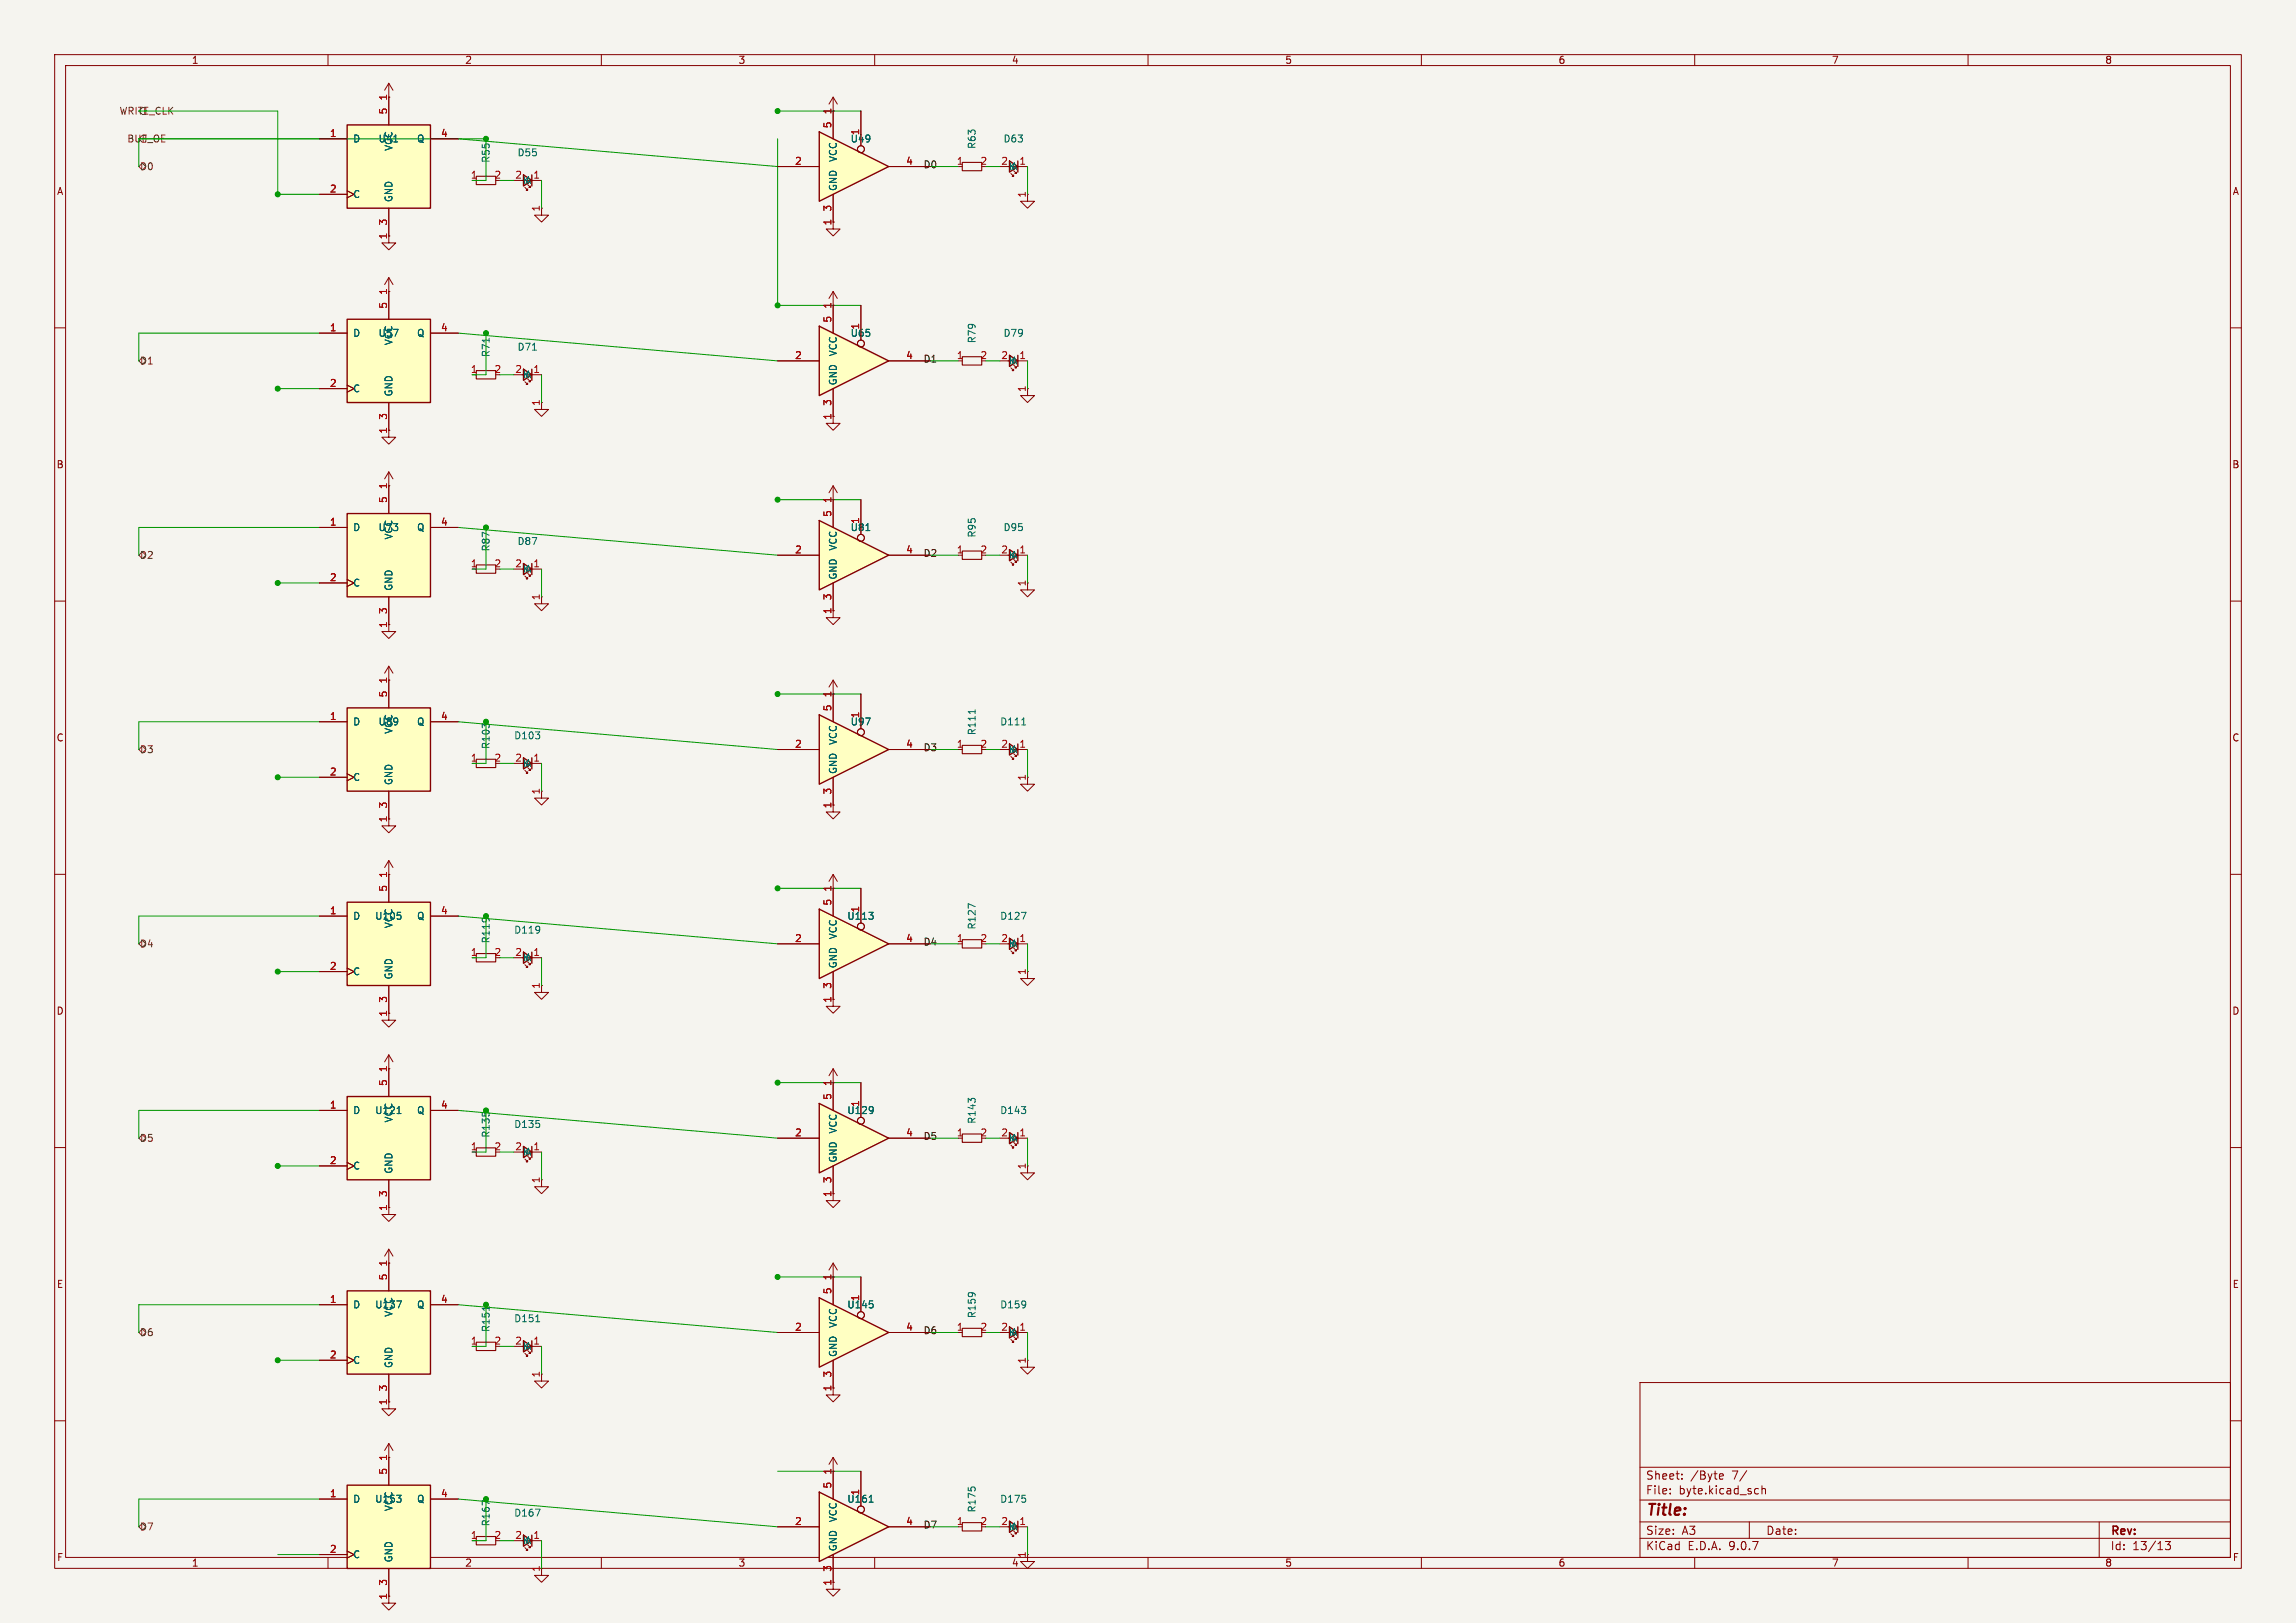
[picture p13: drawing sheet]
<svg xmlns="http://www.w3.org/2000/svg" width="420mm" height="297mm" viewBox="0 0 420 297" stroke-linecap="round" stroke-linejoin="round" font-family="sans-serif">
<defs><g id="words">
<text font-size="2.8" fill="#840000" x="301" y="277.9">Title:</text>
<g font-size="2.1" fill="#840000">
<text x="301" y="273.7">File:</text>
<text x="301" y="271">Sheet:</text>
<text x="307.1" y="273.7">byte.kicad_sch</text>
<text x="309.2" y="271">/Byte</text>
<text x="316.9" y="271">7/</text>
<text x="301" y="281.1">Size:</text>
<text x="307.6" y="281.1">A3</text>
<text x="323" y="281.1">Date:</text>
<text x="386" y="281.3">Rev:</text>
<text x="301" y="283.9">KiCad</text>
<text x="308.7" y="283.9">E.D.A.</text>
<text x="316.3" y="283.9">9.0.7</text>
<text x="386" y="283.9">Id:</text>
<text x="390.1" y="283.9">13/13</text>
</g>
<g font-size="1.8" fill="#840000">
<text x="35" y="11.9">1</text>
<text x="85" y="11.9">2</text>
<text x="135" y="11.9">3</text>
<text x="185" y="11.9">4</text>
<text x="235" y="11.9">5</text>
<text x="285" y="11.9">6</text>
<text x="335" y="11.9">7</text>
<text x="385" y="11.9">8</text>
<text x="10.3" y="35.9">A</text>
<text x="408.3" y="35.9">A</text>
<text x="10.3" y="85.9">B</text>
<text x="408.2" y="85.9">B</text>
<text x="10.3" y="135.9">C</text>
<text x="408.2" y="135.9">C</text>
<text x="10.3" y="185.9">D</text>
<text x="408.2" y="185.9">D</text>
<text x="10.3" y="235.9">E</text>
<text x="408.3" y="235.9">E</text>
<text x="10.3" y="285.9">F</text>
<text x="35" y="286.9">1</text>
<text x="85" y="286.9">2</text>
<text x="135" y="286.9">3</text>
<text x="185" y="286.9">4</text>
<text x="235" y="286.9">5</text>
<text x="285" y="286.9">6</text>
<text x="335" y="286.9">7</text>
<text x="385" y="286.9">8</text>
<text x="408.3" y="285.9">F</text>
</g>
<g font-size="1.8" fill="#725600">
<text x="21.8" y="21.2">WRITE_CLK</text>
<text x="23.2" y="26.3">BUF_OE</text>
<text x="25.5" y="31.3">D0</text>
<text x="25.5" y="66.9">D1</text>
<text x="25.5" y="102.5">D2</text>
<text x="25.5" y="138">D3</text>
<text x="25.5" y="173.6">D4</text>
<text x="25.5" y="209.1">D5</text>
<text x="25.5" y="244.7">D6</text>
<text x="25.5" y="280.3">D7</text>
</g>
<g font-size="1.8" fill="#a90000">
<text x="70.9" y="21" transform="rotate(-90 70.9 21)">5</text>
<text x="70.9" y="18.5" transform="rotate(-90 70.9 18.5)">1</text>
<text x="152.1" y="23.6" transform="rotate(-90 152.1 23.6)">5</text>
<text x="152.1" y="21" transform="rotate(-90 152.1 21)">1</text>
<text x="60.3" y="25.1">1</text>
<text x="80.6" y="25.1">4</text>
<text x="157.2" y="24.8" transform="rotate(-90 157.2 24.8)">1</text>
<text x="60.3" y="35.3">2</text>
<text x="86" y="32.8">1</text>
<text x="90.4" y="32.8">2</text>
<text x="94.2" y="32.8">2</text>
<text x="97.5" y="32.8">1</text>
<text x="145.3" y="30.2">2</text>
<text x="165.7" y="30.2">4</text>
<text x="174.9" y="30.2">1</text>
<text x="179.3" y="30.2">2</text>
<text x="183.1" y="30.2">2</text>
<text x="186.4" y="30.2">1</text>
<text x="70.9" y="41.3" transform="rotate(-90 70.9 41.3)">3</text>
<text x="98.8" y="38.8" transform="rotate(-90 98.8 38.8)">1</text>
<text x="152.1" y="41.3" transform="rotate(-90 152.1 41.3)">1</text>
<text x="152.1" y="38.8" transform="rotate(-90 152.1 38.8)">3</text>
<text x="187.7" y="36.3" transform="rotate(-90 187.7 36.3)">1</text>
<text x="70.9" y="43.9" transform="rotate(-90 70.9 43.9)">1</text>
<text x="70.9" y="56.6" transform="rotate(-90 70.9 56.6)">5</text>
<text x="70.9" y="54" transform="rotate(-90 70.9 54)">1</text>
<text x="152.1" y="59.1" transform="rotate(-90 152.1 59.1)">5</text>
<text x="152.1" y="56.6" transform="rotate(-90 152.1 56.6)">1</text>
<text x="60.3" y="60.7">1</text>
<text x="80.6" y="60.7">4</text>
<text x="145.3" y="65.8">2</text>
<text x="157.2" y="60.4" transform="rotate(-90 157.2 60.4)">1</text>
<text x="165.7" y="65.8">4</text>
<text x="174.9" y="65.8">1</text>
<text x="179.3" y="65.8">2</text>
<text x="183.1" y="65.8">2</text>
<text x="186.4" y="65.8">1</text>
<text x="60.3" y="70.9">2</text>
<text x="86" y="68.3">1</text>
<text x="90.4" y="68.3">2</text>
<text x="94.2" y="68.3">2</text>
<text x="97.5" y="68.3">1</text>
<text x="187.7" y="71.8" transform="rotate(-90 187.7 71.8)">1</text>
<text x="70.9" y="76.9" transform="rotate(-90 70.9 76.9)">3</text>
<text x="98.8" y="74.4" transform="rotate(-90 98.8 74.4)">1</text>
<text x="152.1" y="76.9" transform="rotate(-90 152.1 76.9)">1</text>
<text x="152.1" y="74.4" transform="rotate(-90 152.1 74.4)">3</text>
<text x="70.9" y="79.4" transform="rotate(-90 70.9 79.4)">1</text>
<text x="70.9" y="89.6" transform="rotate(-90 70.9 89.6)">1</text>
<text x="70.9" y="92.1" transform="rotate(-90 70.9 92.1)">5</text>
<text x="152.1" y="94.7" transform="rotate(-90 152.1 94.7)">5</text>
<text x="152.1" y="92.1" transform="rotate(-90 152.1 92.1)">1</text>
<text x="157.2" y="96" transform="rotate(-90 157.2 96)">1</text>
<text x="60.3" y="96.3">1</text>
<text x="80.6" y="96.3">4</text>
<text x="145.3" y="101.3">2</text>
<text x="165.7" y="101.3">4</text>
<text x="174.9" y="101.3">1</text>
<text x="179.3" y="101.3">2</text>
<text x="183.1" y="101.3">2</text>
<text x="186.4" y="101.3">1</text>
<text x="60.3" y="106.4">2</text>
<text x="86" y="103.9">1</text>
<text x="90.4" y="103.9">2</text>
<text x="94.2" y="103.9">2</text>
<text x="97.5" y="103.9">1</text>
<text x="187.7" y="107.4" transform="rotate(-90 187.7 107.4)">1</text>
<text x="70.9" y="112.5" transform="rotate(-90 70.9 112.5)">3</text>
<text x="98.8" y="109.9" transform="rotate(-90 98.8 109.9)">1</text>
<text x="152.1" y="112.5" transform="rotate(-90 152.1 112.5)">1</text>
<text x="152.1" y="109.9" transform="rotate(-90 152.1 109.9)">3</text>
<text x="70.9" y="115" transform="rotate(-90 70.9 115)">1</text>
<text x="70.9" y="125.2" transform="rotate(-90 70.9 125.2)">1</text>
<text x="60.3" y="131.8">1</text>
<text x="70.9" y="127.7" transform="rotate(-90 70.9 127.7)">5</text>
<text x="80.6" y="131.8">4</text>
<text x="152.1" y="130.2" transform="rotate(-90 152.1 130.2)">5</text>
<text x="152.1" y="127.7" transform="rotate(-90 152.1 127.7)">1</text>
<text x="157.2" y="131.5" transform="rotate(-90 157.2 131.5)">1</text>
<text x="145.3" y="136.9">2</text>
<text x="165.7" y="136.9">4</text>
<text x="174.9" y="136.9">1</text>
<text x="179.3" y="136.9">2</text>
<text x="183.1" y="136.9">2</text>
<text x="186.4" y="136.9">1</text>
<text x="60.3" y="142">2</text>
<text x="86" y="139.4">1</text>
<text x="90.4" y="139.4">2</text>
<text x="94.2" y="139.4">2</text>
<text x="97.5" y="139.4">1</text>
<text x="187.7" y="142.9" transform="rotate(-90 187.7 142.9)">1</text>
<text x="70.9" y="148" transform="rotate(-90 70.9 148)">3</text>
<text x="98.8" y="145.5" transform="rotate(-90 98.8 145.5)">1</text>
<text x="152.1" y="148" transform="rotate(-90 152.1 148)">1</text>
<text x="152.1" y="145.5" transform="rotate(-90 152.1 145.5)">3</text>
<text x="70.9" y="150.6" transform="rotate(-90 70.9 150.6)">1</text>
<text x="70.9" y="160.7" transform="rotate(-90 70.9 160.7)">1</text>
<text x="60.3" y="167.4">1</text>
<text x="70.9" y="163.3" transform="rotate(-90 70.9 163.3)">5</text>
<text x="80.6" y="167.4">4</text>
<text x="152.1" y="165.8" transform="rotate(-90 152.1 165.8)">5</text>
<text x="152.1" y="163.3" transform="rotate(-90 152.1 163.3)">1</text>
<text x="157.2" y="167.1" transform="rotate(-90 157.2 167.1)">1</text>
<text x="145.3" y="172.5">2</text>
<text x="165.7" y="172.5">4</text>
<text x="174.9" y="172.5">1</text>
<text x="179.3" y="172.5">2</text>
<text x="183.1" y="172.5">2</text>
<text x="186.4" y="172.5">1</text>
<text x="60.3" y="177.5">2</text>
<text x="86" y="175">1</text>
<text x="90.4" y="175">2</text>
<text x="94.2" y="175">2</text>
<text x="97.5" y="175">1</text>
<text x="187.7" y="178.5" transform="rotate(-90 187.7 178.5)">1</text>
<text x="70.9" y="183.6" transform="rotate(-90 70.9 183.6)">3</text>
<text x="98.8" y="181" transform="rotate(-90 98.8 181)">1</text>
<text x="152.1" y="183.6" transform="rotate(-90 152.1 183.6)">1</text>
<text x="152.1" y="181" transform="rotate(-90 152.1 181)">3</text>
<text x="70.9" y="186.1" transform="rotate(-90 70.9 186.1)">1</text>
<text x="70.9" y="196.3" transform="rotate(-90 70.9 196.3)">1</text>
<text x="60.3" y="202.9">1</text>
<text x="70.9" y="198.8" transform="rotate(-90 70.9 198.8)">5</text>
<text x="80.6" y="202.9">4</text>
<text x="152.1" y="201.4" transform="rotate(-90 152.1 201.4)">5</text>
<text x="152.1" y="198.8" transform="rotate(-90 152.1 198.8)">1</text>
<text x="157.2" y="202.6" transform="rotate(-90 157.2 202.6)">1</text>
<text x="145.3" y="208">2</text>
<text x="165.7" y="208">4</text>
<text x="174.9" y="208">1</text>
<text x="179.3" y="208">2</text>
<text x="183.1" y="208">2</text>
<text x="186.4" y="208">1</text>
<text x="60.3" y="213.1">2</text>
<text x="86" y="210.6">1</text>
<text x="90.4" y="210.6">2</text>
<text x="94.2" y="210.6">2</text>
<text x="97.5" y="210.6">1</text>
<text x="187.7" y="214.1" transform="rotate(-90 187.7 214.1)">1</text>
<text x="70.9" y="221.7" transform="rotate(-90 70.9 221.7)">1</text>
<text x="70.9" y="219.1" transform="rotate(-90 70.9 219.1)">3</text>
<text x="98.8" y="216.6" transform="rotate(-90 98.8 216.6)">1</text>
<text x="152.1" y="219.1" transform="rotate(-90 152.1 219.1)">1</text>
<text x="152.1" y="216.6" transform="rotate(-90 152.1 216.6)">3</text>
<text x="70.9" y="231.8" transform="rotate(-90 70.9 231.8)">1</text>
<text x="60.3" y="238.5">1</text>
<text x="70.9" y="234.4" transform="rotate(-90 70.9 234.4)">5</text>
<text x="80.6" y="238.5">4</text>
<text x="152.1" y="236.9" transform="rotate(-90 152.1 236.9)">5</text>
<text x="152.1" y="234.4" transform="rotate(-90 152.1 234.4)">1</text>
<text x="157.2" y="238.2" transform="rotate(-90 157.2 238.2)">1</text>
<text x="145.3" y="243.6">2</text>
<text x="165.7" y="243.6">4</text>
<text x="174.9" y="243.6">1</text>
<text x="179.3" y="243.6">2</text>
<text x="183.1" y="243.6">2</text>
<text x="186.4" y="243.6">1</text>
<text x="60.3" y="248.7">2</text>
<text x="86" y="246.1">1</text>
<text x="90.4" y="246.1">2</text>
<text x="94.2" y="246.1">2</text>
<text x="97.5" y="246.1">1</text>
<text x="187.7" y="249.6" transform="rotate(-90 187.7 249.6)">1</text>
<text x="70.9" y="257.2" transform="rotate(-90 70.9 257.2)">1</text>
<text x="70.9" y="254.7" transform="rotate(-90 70.9 254.7)">3</text>
<text x="98.8" y="252.2" transform="rotate(-90 98.8 252.2)">1</text>
<text x="152.1" y="254.7" transform="rotate(-90 152.1 254.7)">1</text>
<text x="152.1" y="252.2" transform="rotate(-90 152.1 252.2)">3</text>
<text x="70.9" y="269.9" transform="rotate(-90 70.9 269.9)">5</text>
<text x="70.9" y="267.4" transform="rotate(-90 70.9 267.4)">1</text>
<text x="152.1" y="269.9" transform="rotate(-90 152.1 269.9)">1</text>
<text x="60.3" y="274.1">1</text>
<text x="80.6" y="274.1">4</text>
<text x="152.1" y="272.5" transform="rotate(-90 152.1 272.5)">5</text>
<text x="157.2" y="273.8" transform="rotate(-90 157.2 273.8)">1</text>
<text x="86" y="281.7">1</text>
<text x="90.4" y="281.7">2</text>
<text x="94.2" y="281.7">2</text>
<text x="97.5" y="281.7">1</text>
<text x="145.3" y="279.1">2</text>
<text x="165.7" y="279.1">4</text>
<text x="174.9" y="279.1">1</text>
<text x="179.3" y="279.1">2</text>
<text x="183.1" y="279.1">2</text>
<text x="186.4" y="279.1">1</text>
<text x="60.3" y="284.2">2</text>
<text x="98.8" y="287.7" transform="rotate(-90 98.8 287.7)">1</text>
<text x="152.1" y="287.7" transform="rotate(-90 152.1 287.7)">3</text>
<text x="187.7" y="285.2" transform="rotate(-90 187.7 285.2)">1</text>
<text x="70.9" y="292.8" transform="rotate(-90 70.9 292.8)">1</text>
<text x="70.9" y="290.3" transform="rotate(-90 70.9 290.3)">3</text>
<text x="152.1" y="290.3" transform="rotate(-90 152.1 290.3)">1</text>
</g>
<g font-size="1.8" fill="#006464">
<text x="64.5" y="26.3">D</text>
<text x="69.1" y="26.3">U41</text>
<text x="72" y="27.7" transform="rotate(-90 72 27.7)">VCC</text>
<text x="76.2" y="26.3">Q</text>
<text x="89.8" y="29.9" transform="rotate(-90 89.8 29.9)">R55</text>
<text x="94.6" y="28.8">D55</text>
<text x="153.3" y="29.7" transform="rotate(-90 153.3 29.7)">VCC</text>
<text x="155.5" y="26.3">U49</text>
<text x="178.7" y="27.3" transform="rotate(-90 178.7 27.3)">R63</text>
<text x="183.5" y="26.3">D63</text>
<text x="95.6" y="33.9">KA</text>
<text x="153.3" y="35.1" transform="rotate(-90 153.3 35.1)">GND</text>
<text x="184.5" y="31.3">KA</text>
<text x="64.5" y="36.4">C</text>
<text x="72" y="37.1" transform="rotate(-90 72 37.1)">GND</text>
<text x="64.5" y="61.8">D</text>
<text x="69.1" y="61.8">U57</text>
<text x="72" y="63.3" transform="rotate(-90 72 63.3)">VCC</text>
<text x="76.2" y="61.8">Q</text>
<text x="89.8" y="65.4" transform="rotate(-90 89.8 65.4)">R71</text>
<text x="94.6" y="64.4">D71</text>
<text x="153.3" y="65.3" transform="rotate(-90 153.3 65.3)">VCC</text>
<text x="155.5" y="61.8">U65</text>
<text x="178.7" y="62.9" transform="rotate(-90 178.7 62.9)">R79</text>
<text x="183.5" y="61.8">D79</text>
<text x="64.5" y="72">C</text>
<text x="95.6" y="69.4">KA</text>
<text x="153.3" y="70.6" transform="rotate(-90 153.3 70.6)">GND</text>
<text x="184.5" y="66.9">KA</text>
<text x="72" y="72.6" transform="rotate(-90 72 72.6)">GND</text>
<text x="64.5" y="97.4">D</text>
<text x="69.1" y="97.4">U73</text>
<text x="72" y="98.8" transform="rotate(-90 72 98.8)">VCC</text>
<text x="76.2" y="97.4">Q</text>
<text x="89.8" y="101" transform="rotate(-90 89.8 101)">R87</text>
<text x="94.6" y="99.9">D87</text>
<text x="153.3" y="100.9" transform="rotate(-90 153.3 100.9)">VCC</text>
<text x="155.5" y="97.4">U81</text>
<text x="178.7" y="98.5" transform="rotate(-90 178.7 98.5)">R95</text>
<text x="183.5" y="97.4">D95</text>
<text x="64.5" y="107.5">C</text>
<text x="95.6" y="105">KA</text>
<text x="153.3" y="106.2" transform="rotate(-90 153.3 106.2)">GND</text>
<text x="184.5" y="102.5">KA</text>
<text x="72" y="108.2" transform="rotate(-90 72 108.2)">GND</text>
<text x="64.5" y="132.9">D</text>
<text x="69.1" y="132.9">U89</text>
<text x="72" y="134.4" transform="rotate(-90 72 134.4)">VCC</text>
<text x="76.2" y="132.9">Q</text>
<text x="89.8" y="137.2" transform="rotate(-90 89.8 137.2)">R103</text>
<text x="94" y="135.5">D103</text>
<text x="153.3" y="136.4" transform="rotate(-90 153.3 136.4)">VCC</text>
<text x="155.5" y="132.9">U97</text>
<text x="178.7" y="134.6" transform="rotate(-90 178.7 134.6)">R111</text>
<text x="182.9" y="132.9">D111</text>
<text x="64.5" y="143.1">C</text>
<text x="72" y="143.8" transform="rotate(-90 72 143.8)">GND</text>
<text x="95.6" y="140.6">KA</text>
<text x="153.3" y="141.7" transform="rotate(-90 153.3 141.7)">GND</text>
<text x="184.5" y="138">KA</text>
<text x="64.5" y="168.5">D</text>
<text x="68.5" y="168.5">U105</text>
<text x="72" y="169.9" transform="rotate(-90 72 169.9)">VCC</text>
<text x="76.2" y="168.5">Q</text>
<text x="89.8" y="172.7" transform="rotate(-90 89.8 172.7)">R119</text>
<text x="94" y="171">D119</text>
<text x="153.3" y="172" transform="rotate(-90 153.3 172)">VCC</text>
<text x="154.9" y="168.5">U113</text>
<text x="178.7" y="170.2" transform="rotate(-90 178.7 170.2)">R127</text>
<text x="182.9" y="168.5">D127</text>
<text x="184.5" y="173.6">KA</text>
<text x="64.5" y="178.7">C</text>
<text x="72" y="179.3" transform="rotate(-90 72 179.3)">GND</text>
<text x="95.6" y="176.1">KA</text>
<text x="153.3" y="177.3" transform="rotate(-90 153.3 177.3)">GND</text>
<text x="64.5" y="204.1">D</text>
<text x="68.5" y="204.1">U121</text>
<text x="72" y="205.5" transform="rotate(-90 72 205.5)">VCC</text>
<text x="76.2" y="204.1">Q</text>
<text x="89.8" y="208.3" transform="rotate(-90 89.8 208.3)">R135</text>
<text x="94" y="206.6">D135</text>
<text x="153.3" y="207.5" transform="rotate(-90 153.3 207.5)">VCC</text>
<text x="154.9" y="204.1">U129</text>
<text x="178.7" y="205.8" transform="rotate(-90 178.7 205.8)">R143</text>
<text x="182.9" y="204.1">D143</text>
<text x="184.5" y="209.1">KA</text>
<text x="64.5" y="214.2">C</text>
<text x="72" y="214.9" transform="rotate(-90 72 214.9)">GND</text>
<text x="95.6" y="211.7">KA</text>
<text x="153.3" y="212.9" transform="rotate(-90 153.3 212.9)">GND</text>
<text x="64.5" y="239.6">D</text>
<text x="68.5" y="239.6">U137</text>
<text x="76.2" y="239.6">Q</text>
<text x="154.9" y="239.6">U145</text>
<text x="182.9" y="239.6">D159</text>
<text x="72" y="241.1" transform="rotate(-90 72 241.1)">VCC</text>
<text x="89.8" y="243.9" transform="rotate(-90 89.8 243.9)">R151</text>
<text x="94" y="242.2">D151</text>
<text x="153.3" y="243.1" transform="rotate(-90 153.3 243.1)">VCC</text>
<text x="178.7" y="241.3" transform="rotate(-90 178.7 241.3)">R159</text>
<text x="184.5" y="244.7">KA</text>
<text x="64.5" y="249.8">C</text>
<text x="72" y="250.4" transform="rotate(-90 72 250.4)">GND</text>
<text x="95.6" y="247.2">KA</text>
<text x="153.3" y="248.4" transform="rotate(-90 153.3 248.4)">GND</text>
<text x="64.5" y="275.2">D</text>
<text x="68.5" y="275.2">U153</text>
<text x="76.2" y="275.2">Q</text>
<text x="154.9" y="275.2">U161</text>
<text x="182.9" y="275.2">D175</text>
<text x="72" y="276.6" transform="rotate(-90 72 276.6)">VCC</text>
<text x="89.8" y="279.4" transform="rotate(-90 89.8 279.4)">R167</text>
<text x="94" y="277.7">D167</text>
<text x="153.3" y="278.7" transform="rotate(-90 153.3 278.7)">VCC</text>
<text x="178.7" y="276.9" transform="rotate(-90 178.7 276.9)">R175</text>
<text x="184.5" y="280.3">KA</text>
<text x="64.5" y="285.3">C</text>
<text x="72" y="286" transform="rotate(-90 72 286)">GND</text>
<text x="95.6" y="282.8">KA</text>
<text x="153.3" y="284" transform="rotate(-90 153.3 284)">GND</text>
</g>
<g font-size="1.8" fill="#0f0f0f">
<text x="168.8" y="31">D0</text>
<text x="168.8" y="66.6">D1</text>
<text x="168.8" y="102.1">D2</text>
<text x="168.8" y="137.7">D3</text>
<text x="168.8" y="173.2">D4</text>
<text x="168.8" y="208.8">D5</text>
<text x="168.8" y="244.4">D6</text>
<text x="168.8" y="279.9">D7</text>
</g>
</g></defs>
<path d="M0 0h420v297h-420z" fill="#f5f4ef" stroke="#f5f4ef" stroke-width=".18"/>
<g fill="none" stroke="#840000" stroke-width=".18">
<path d="M10 10h400v277h-400zM12 12h396v273h-396zM60 10v2M71.1 15.2l-.7 1.3M71.1 15.2l.8 1.3M71.1 15.2v2.6M110 10v2M160 10v2M210 10v2M260 10v2M310 10v2M360 10v2"/>
<path d="M10 60h2M408 60h2M10 110h2M408 110h2M182.9 137.2h1.8M184.9 138.4l.5 .5h-.2h.2v-.2M186.2 137.2h1.8M10 160h2M152.4 147.3v1.3h1.3l-1.3 1.3-1.3-1.3h1.3M188 142.2v1.3h1.2l-1.2 1.3-1.3-1.3h1.3M408 160h2M10 210h2"/>
<path d="M408 210h2M300 253h108v32h-108zM10 260h2M300 278.5h108M300 274.5h108M300 268.5h108M305.5 273.2v.2M305.5 272.5v.1M307.7 270.5v.2M307.7 269.8v.1M314.6 270.6h.6M314.6 269.8l.4-.1 .2 .3-.7 .2"/>
<path d="M319.5 269.1l-1.3 1.9M320 278.5v3M321.2 272.4l.5 .1M321.7 273.3l-.5 .1M322.3 272.5l.2-.1 .4 .1v.9M322.3 271.9v1.5M384 278.5v6.5M408 260h2M60 285v2M110 285v2M160 285v2M210 285v2"/>
<path d="M260 285v2M300 281.5h108M310 285v2M360 285v2M396.1 282.1h.9l-.5 .6 .4 .1v.6l-.2 .2h-.4l-.2-.2"/>
</g>
<path d="M178.4 129.9v.7M186.9 132.7h.7" fill="none" stroke="#006464" stroke-width=".18"/>
<path d="M176 136.4h3.6v1.5h-3.6z" fill="none" stroke="#840000" stroke-width=".2"/>
<path d="M149.9 130.8l12.7 6.4-12.7 6.3z" fill="#ffffc2"/>
<path d="M149.9 130.8l12.7 6.4-12.7 6.3z" fill="none" stroke="#840000" stroke-width=".25"/>
<g fill="none" stroke="#840000" stroke-width=".18">
<path d="M142.2 137.2h7.7M152.4 127v5.1M157.5 127v6.4M162.6 137.2h7.6M152.4 142.2v5.1"/>
<circle cx="157.5" cy="134" r=".63"/>
</g>
<path d="M63.5 236.2h15.2v15.3h-15.2z" fill="#ffffc2"/>
<path d="M63.5 236.2h15.2v15.3h-15.2z" fill="none" stroke="#840000" stroke-width=".25"/>
<path d="M58.4 238.8h5.1M71.1 231.1v5.1M78.7 238.8h5.1M58.4 248.9h5.1M63.5 248.3l1.3 .6-1.3 .7M71.1 251.5v5" fill="none" stroke="#840000" stroke-width=".18"/>
<path d="M72.6 238.1h.8l-.5 1.2" fill="none" stroke="#006464" stroke-width=".18"/>
<path d="M63.5 129.5h15.2v15.3h-15.2z" fill="#ffffc2"/>
<path d="M63.5 129.5h15.2v15.3h-15.2z" fill="none" stroke="#840000" stroke-width=".25"/>
<path d="M58.4 132.1h5.1M71.1 124.5v5M78.7 132.1h5.1M58.4 142.2h5.1M63.5 141.6l1.3 .6-1.3 .7M71.1 144.8v5.1" fill="none" stroke="#840000" stroke-width=".18"/>
<path d="M63.5 200.7h15.2v15.2h-15.2z" fill="#ffffc2"/>
<path d="M63.5 200.7h15.2v15.2h-15.2z" fill="none" stroke="#840000" stroke-width=".25"/>
<path d="M71.1 195.6v5.1M58.4 203.2h5.1M58.4 213.4h5.1M63.5 212.7l1.3 .7-1.3 .6M71.1 215.9v5.1M78.7 203.2h5.1" fill="none" stroke="#840000" stroke-width=".18"/>
<path d="M72.6 203.8h.8" fill="none" stroke="#006464" stroke-width=".18"/>
<path d="M63.5 165.1h15.2v15.2h-15.2z" fill="#ffffc2"/>
<path d="M63.5 165.1h15.2v15.2h-15.2z" fill="none" stroke="#840000" stroke-width=".25"/>
<g fill="none" stroke="#840000" stroke-width=".18">
<path d="M71.1 149.9v1.2h1.3l-1.3 1.3-1.3-1.3h1.3M71.1 157.5v7.6M71.1 157.5l-.7 1.3M71.1 157.5l.8 1.3M58.4 167.6h5.1M58.4 177.8h5.1M63.5 177.2l1.3 .6-1.3 .6M78.7 167.6h5.1M71.1 180.3v6.4h1.3l-1.3 1.3-1.3-1.3h1.3M71.1 193v2.6M71.1 193l-.7 1.3M71.1 193l.8 1.3"/>
<path d="M99.1 215.9v1.3h1.2l-1.2 1.2-1.3-1.2h1.3M152.4 218.4v1.3h1.3l-1.3 1.3-1.3-1.3h1.3M71.1 221v1.2h1.3l-1.3 1.3-1.3-1.3h1.3M71.1 228.6v2.5M71.1 228.6l-.7 1.3M71.1 228.6l.8 1.3"/>
</g>
<path d="M73.3 167.6v.5" fill="none" stroke="#006464" stroke-width=".18"/>
<path d="M149.9 201.9l12.7 6.4-12.7 6.3z" fill="#ffffc2"/>
<path d="M149.9 201.9l12.7 6.4-12.7 6.3z" fill="none" stroke="#840000" stroke-width=".25"/>
<g fill="none" stroke="#840000" stroke-width=".18">
<path d="M94 139.7h1.8M97.3 139.7h1.8M152.4 124.5v2.5M152.4 124.5l-.8 1.2M152.4 124.5l.8 1.2M96 141l.5 .5h-.2h.2v-.3M182.9 172.7h1.8M184.9 174l.5 .5h-.2h.2v-.3M186.2 172.7h1.8M188 177.8v1.3h1.2l-1.2 1.2-1.3-1.2h1.3M152.4 198.1v5.1M157.5 198.1v6.4"/>
<path d="M142.2 208.3h7.7M152.4 213.4v5M162.6 208.3h7.6M152.4 231.1v2.6M152.4 231.1l-.8 1.3M152.4 231.1l.8 1.3"/>
<circle cx="157.5" cy="205.1" r=".63"/>
</g>
<path d="M178.4 165.9l-1.3-.5v.8M186.8 166.9h.9l-.6 1.3M159.7 202.6v.9M159.7 203.1v.1" fill="none" stroke="#006464" stroke-width=".18"/>
<path d="M176 172h3.6v1.5h-3.6z" fill="none" stroke="#840000" stroke-width=".2"/>
<path d="M63.5 22.9h15.2v15.2h-15.2z" fill="#ffffc2"/>
<path d="M63.5 22.9h15.2v15.2h-15.2z" fill="none" stroke="#840000" stroke-width=".25"/>
<g fill="none" stroke="#840000" stroke-width=".18">
<path d="M71.1 17.8v5.1M58.4 25.4h5.1M58.4 35.6h5.1M63.5 34.9l1.3 .7-1.3 .6M71.1 38.1v6.4h1.3l-1.3 1.2-1.3-1.2h1.3M78.7 25.4h5.1M99.1 73.7v1.2h1.2l-1.2 1.3-1.3-1.3h1.3M71.1 86.4v2.5M71.1 86.4l-.7 1.2M71.1 86.4l.8 1.2M71.1 114.3v1.3h1.3l-1.3 1.2-1.3-1.2h1.3M94 104.1h1.8"/>
<path d="M96 105.4l.5 .5h-.2h.2v-.2M97.3 104.1h1.8M99.1 109.2v1.3h1.2l-1.2 1.3-1.3-1.3h1.3"/>
</g>
<path d="M72 26h.8" fill="none" stroke="#006464" stroke-width=".18"/>
<path d="M87.1 103.4h3.6v1.5h-3.6z" fill="none" stroke="#840000" stroke-width=".2"/>
<path d="M63.5 94h15.2v15.2h-15.2z" fill="#ffffc2"/>
<path d="M63.5 94h15.2v15.2h-15.2z" fill="none" stroke="#840000" stroke-width=".25"/>
<g fill="none" stroke="#840000" stroke-width=".18">
<path d="M94 33h1.8M96 34.3l.5 .5h-.2h.2v-.3M97.3 33h1.8M99.1 38.1v1.3h1.2l-1.2 1.2-1.3-1.2h1.3M71.1 50.8v2.5M71.1 50.8l-.7 1.3M71.1 50.8l.8 1.3M94 68.6h1.8M96 69.9l.5 .5h-.2h.2v-.3M97.3 68.6h1.8M58.4 96.5h5.1M71.1 88.9v5.1"/>
<path d="M78.7 96.5h5.1M58.4 106.7h5.1M63.5 106l1.3 .7-1.3 .6M71.1 109.2v5.1M71.1 121.9v2.6M71.1 121.9l-.7 1.3M71.1 121.9l.8 1.3M99.1 144.8v1.3h1.2l-1.2 1.2-1.3-1.2h1.3M94 210.8h1.8M96 212.1l.5 .5h-.2h.2v-.3M97.3 210.8h1.8M182.9 208.3h1.8"/>
<path d="M184.9 209.6l.5 .5h-.2h.2v-.3M186.2 208.3h1.8M188 213.4v1.2h1.2l-1.2 1.3-1.3-1.3h1.3M182.9 243.8h1.8M184.9 245.1l.5 .5h-.2h.2v-.2M186.2 243.8h1.8"/>
</g>
<path d="M87.1 32.3h3.6v1.5h-3.6zM87.1 67.8h3.6v1.5h-3.6zM87.1 138.9h3.6v1.6h-3.6zM87.1 210.1h3.6v1.5h-3.6zM176 207.5h3.6v1.5h-3.6zM176 243.1h3.6v1.5h-3.6z" fill="none" stroke="#840000" stroke-width=".2"/>
<path d="M89.5 61.9v.7M97.4 64.1h.7" fill="none" stroke="#006464" stroke-width=".18"/>
<path d="M63.5 58.4h15.2v15.3h-15.2z" fill="#ffffc2"/>
<path d="M63.5 58.4h15.2v15.3h-15.2z" fill="none" stroke="#840000" stroke-width=".25"/>
<path d="M71.1 53.3v5.1M58.4 61h5.1M58.4 71.1h5.1M63.5 70.5l1.3 .6-1.3 .7M71.1 73.7v6.3h1.3l-1.3 1.3-1.3-1.3h1.3M78.7 61h5.1M152.4 195.6l-.8 1.3M152.4 195.6l.8 1.3M152.4 195.6v2.5M152.4 266.7v2.5M152.4 266.7l-.8 1.3M152.4 266.7l.8 1.3" fill="none" stroke="#840000" stroke-width=".18"/>
<path d="M149.9 166.4l12.7 6.3-12.7 6.4z" fill="#ffffc2"/>
<path d="M149.9 166.4l12.7 6.3-12.7 6.4z" fill="none" stroke="#840000" stroke-width=".25"/>
<g fill="none" stroke="#840000" stroke-width=".18">
<path d="M142.2 172.7h7.7M152.4 162.6v5M152.4 177.8v5.1M157.5 162.6v6.3M162.6 172.7h7.6"/>
<circle cx="157.5" cy="169.5" r=".63"/>
</g>
<path d="M158.9 166.9h.8l-.4 .5M159.7 167.6v.5" fill="none" stroke="#006464" stroke-width=".18"/>
<path d="M149.9 237.5l12.7 6.3-12.7 6.4z" fill="#ffffc2"/>
<path d="M149.9 237.5l12.7 6.3-12.7 6.4z" fill="none" stroke="#840000" stroke-width=".25"/>
<g fill="none" stroke="#840000" stroke-width=".18">
<path d="M152.4 233.7v5.1M157.5 233.7v6.3M142.2 243.8h7.7M152.4 248.9v5.1M162.6 243.8h7.6"/>
<circle cx="157.5" cy="240.7" r=".63"/>
</g>
<path d="M159.7 238.7v.5" fill="none" stroke="#006464" stroke-width=".18"/>
<path d="M149.9 273l12.7 6.4-12.7 6.3z" fill="#ffffc2"/>
<path d="M149.9 273l12.7 6.4-12.7 6.3z" fill="none" stroke="#840000" stroke-width=".25"/>
<g fill="none" stroke="#840000" stroke-width=".18">
<path d="M152.4 111.8v1.2h1.3l-1.3 1.3-1.3-1.3h1.3M152.4 182.9v1.3h1.3l-1.3 1.2-1.3-1.2h1.3M152.4 254v1.3h1.3l-1.3 1.2-1.3-1.2h1.3M142.2 279.4h7.7M152.4 269.2v5.1M157.5 269.2v6.4M162.6 279.4h7.6M152.4 284.5v6.3h1.3l-1.3 1.3-1.3-1.3h1.3"/>
<circle cx="157.5" cy="276.2" r=".63"/>
</g>
<path d="M89.5 239.1v.7M159 274.9h.7" fill="none" stroke="#006464" stroke-width=".18"/>
<path d="M87.1 245.6h3.6v1.5h-3.6z" fill="none" stroke="#840000" stroke-width=".2"/>
<path d="M149.9 95.3l12.7 6.3-12.7 6.4z" fill="#ffffc2"/>
<path d="M149.9 95.3l12.7 6.3-12.7 6.4z" fill="none" stroke="#840000" stroke-width=".25"/>
<g fill="none" stroke="#840000" stroke-width=".18">
<path d="M152.4 17.8v2.5M152.4 17.8l-.8 1.3M152.4 17.8l.8 1.3M152.4 40.6v1.3h1.3l-1.3 1.3-1.3-1.3h1.3M182.9 66h1.8M184.9 67.3l.5 .5h-.2h.2v-.2M186.2 66h1.8M188 71.1v1.3h1.2l-1.2 1.3-1.3-1.3h1.3M152.4 91.4v5.1M157.5 91.4v6.4M142.2 101.6h7.7M152.4 106.7v5.1"/>
<path d="M162.6 101.6h7.6M71.1 256.5v1.3h1.3l-1.3 1.3-1.3-1.3h1.3M94 246.4h1.8M96 247.6l.5 .6h-.2h.2v-.3M97.3 246.4h1.8M99.1 251.5v1.2h1.2l-1.2 1.3-1.3-1.3h1.3M94 281.9h1.8M96 283.2l.5 .5h-.2h.2v-.2M97.3 281.9h1.8M99.1 287v1.3h1.2l-1.2 1.3-1.3-1.3h1.3"/>
<circle cx="157.5" cy="98.4" r=".63"/>
</g>
<path d="M158.4 97.1h.7M98 241.9h.7M89.5 275.1l-1.3-.5v.8M97.9 276.2h.9l-.6 1.2" fill="none" stroke="#006464" stroke-width=".18"/>
<path d="M176 65.3h3.6v1.5h-3.6zM87.1 281.2h3.6v1.5h-3.6z" fill="none" stroke="#840000" stroke-width=".2"/>
<path d="M149.9 24.1l12.7 6.4-12.7 6.3z" fill="#ffffc2"/>
<path d="M149.9 24.1l12.7 6.4-12.7 6.3z" fill="none" stroke="#840000" stroke-width=".25"/>
<g fill="none" stroke="#840000" stroke-width=".18">
<path d="M142.2 30.5h7.7M152.4 20.3v5.1M152.4 35.6v5M157.5 20.3v6.4M162.6 30.5h7.6M182.9 30.5h1.8M184.9 31.8l.5 .5h-.2h.2v-.3M186.2 30.5h1.8M188 35.6v1.2h1.2l-1.2 1.3-1.3-1.3h1.3M188 106.7v1.3h1.2l-1.2 1.2-1.3-1.2h1.3M188 248.9v1.3h1.2l-1.2 1.3-1.3-1.3h1.3M71.1 264.2l-.7 1.2"/>
<path d="M71.1 264.2l.8 1.2M71.1 264.2v2.5M182.9 279.4h1.8M186.2 279.4h1.8M184.9 280.7l.5 .5h-.2h.2v-.3M188 284.5v1.2h1.2l-1.2 1.3-1.3-1.3h1.3"/>
<circle cx="157.5" cy="27.3" r=".63"/>
</g>
<path d="M176 29.7h3.6v1.5h-3.6zM176 100.8h3.6v1.6h-3.6zM176 278.6h3.6v1.6h-3.6z" fill="none" stroke="#840000" stroke-width=".2"/>
<path d="M63.5 271.8h15.2v15.2h-15.2z" fill="#ffffc2"/>
<path d="M63.5 271.8h15.2v15.2h-15.2z" fill="none" stroke="#840000" stroke-width=".25"/>
<g fill="none" stroke="#840000" stroke-width=".18">
<path d="M152.4 53.3v2.6M152.4 53.3l-.8 1.3M152.4 53.3l.8 1.3M152.4 76.2v1.3h1.3l-1.3 1.2-1.3-1.2h1.3M152.4 88.9l-.8 1.3M152.4 88.9l.8 1.3M152.4 88.9v2.5M182.9 101.6h1.8M184.9 102.9l.5 .5h-.2h.2v-.3M186.2 101.6h1.8M94 175.3h1.8M96 176.5l.5 .5h-.2h.2v-.2"/>
<path d="M97.3 175.3h1.8M99.1 180.3v1.3h1.2l-1.2 1.3-1.3-1.3h1.3M58.4 274.3h5.1M71.1 266.7v5.1M78.7 274.3h5.1M58.4 284.5h5.1M63.5 283.8l1.3 .7-1.3 .6M71.1 287v6.4h1.3l-1.3 1.2-1.3-1.2h1.3"/>
</g>
<path d="M72.6 273.6h.8l-.5 .5M73.3 274.2v.6" fill="none" stroke="#006464" stroke-width=".18"/>
<path d="M87.1 174.5h3.6v1.5h-3.6z" fill="none" stroke="#840000" stroke-width=".2"/>
<path d="M149.9 59.7l12.7 6.3-12.7 6.4z" fill="#ffffc2"/>
<path d="M149.9 59.7l12.7 6.3-12.7 6.4z" fill="none" stroke="#840000" stroke-width=".25"/>
<g fill="none" stroke="#840000" stroke-width=".18">
<path d="M71.1 17.8v5.1M58.4 25.4h5.1M58.4 35.6h5.1M63.5 34.9l1.3 .7-1.3 .6M71.1 38.1v5.1M78.7 25.4h5.1M142.2 30.5h7.7M152.4 20.3v5.1M152.4 35.6v5M157.5 20.3v6.4M162.6 30.5h7.6M71.1 53.3v5.1"/>
<path d="M152.4 55.9v5.1M157.5 55.9v6.3M58.4 61h5.1M58.4 71.1h5.1M63.5 70.5l1.3 .6-1.3 .7M71.1 73.7v5M78.7 61h5.1M142.2 66h7.7M152.4 71.1v5.1M162.6 66h7.6M58.4 96.5h5.1M71.1 88.9v5.1"/>
<path d="M78.7 96.5h5.1M152.4 91.4v5.1M157.5 91.4v6.4M58.4 106.7h5.1M63.5 106l1.3 .7-1.3 .6M71.1 109.2v5.1M142.2 101.6h7.7M152.4 106.7v5.1M162.6 101.6h7.6M58.4 132.1h5.1M71.1 124.5v5M78.7 132.1h5.1"/>
<path d="M142.2 137.2h7.7M152.4 127v5.1M157.5 127v6.4M162.6 137.2h7.6M58.4 142.2h5.1M63.5 141.6l1.3 .6-1.3 .7M71.1 144.8v5.1M152.4 142.2v5.1M58.4 167.6h5.1M58.4 177.8h5.1M63.5 177.2l1.3 .6-1.3 .6M71.1 160v5.1"/>
<path d="M78.7 167.6h5.1M142.2 172.7h7.7M152.4 160v7.6M152.4 177.8v5.1M152.4 160l-.8 1.3M152.4 160l.8 1.3M157.5 162.6v6.3M162.6 172.7h7.6M71.1 180.3v5.1M71.1 195.6v5.1M152.4 198.1v5.1M157.5 198.1v6.4"/>
<path d="M58.4 203.2h5.1M58.4 213.4h5.1M63.5 212.7l1.3 .7-1.3 .6M71.1 215.9v5.1M78.7 203.2h5.1M142.2 208.3h7.7M152.4 213.4v5M162.6 208.3h7.6M58.4 238.8h5.1M71.1 231.1v5.1M78.7 238.8h5.1M152.4 233.7v5.1"/>
<path d="M157.5 233.7v6.3M58.4 248.9h5.1M63.5 248.3l1.3 .6-1.3 .7M71.1 251.5v5M142.2 243.8h7.7M152.4 248.9v5.1M162.6 243.8h7.6M58.4 274.3h5.1M71.1 266.7v5.1M78.7 274.3h5.1M142.2 279.4h7.7M152.4 269.2v5.1"/>
<path d="M157.5 269.2v6.4M162.6 279.4h7.6M58.4 284.5h5.1M63.5 283.8l1.3 .7-1.3 .6M71.1 287v5.1M152.4 284.5v5.1"/>
<circle cx="157.5" cy="27.3" r=".63"/>
<circle cx="157.5" cy="62.9" r=".63"/>
<circle cx="157.5" cy="98.4" r=".63"/>
<circle cx="157.5" cy="134" r=".63"/>
<circle cx="157.5" cy="169.5" r=".63"/>
<circle cx="157.5" cy="205.1" r=".63"/>
<circle cx="157.5" cy="240.7" r=".63"/>
<circle cx="157.5" cy="276.2" r=".63"/>
</g>
<g fill="none" stroke="#009600" stroke-width=".18">
<path d="M25.4 30.5v-5.1h63.5v7.6h-2.5M25.4 20.3h25.4v15.3h7.6M83.8 25.4l58.4 5.1M91.4 33h2.6M99.1 33v5.1M142.2 25.4v30.5h15.3M142.2 20.3h15.3M170.2 30.5h5.1M180.3 30.5h2.6M188 30.5v5.1M50.8 71.1h7.6M58.4 61h-33v5"/>
<path d="M83.8 61l58.4 5M88.9 61v7.6h-2.5M91.4 68.6h2.6M99.1 68.6v5.1M170.2 66h5.1M180.3 66h2.6M188 66v5.1M58.4 96.5h-33v5.1M83.8 96.5l58.4 5.1M88.9 96.5v7.6h-2.5M142.2 91.4h15.3M50.8 106.7h7.6"/>
<path d="M91.4 104.1h2.6M99.1 104.1v5.1M170.2 101.6h5.1M180.3 101.6h2.6M188 101.6v5.1M58.4 132.1h-33v5.1M83.8 132.1l58.4 5.1M88.9 132.1v7.6h-2.5M91.4 139.7h2.6M99.1 139.7v5.1M142.2 127h15.3M170.2 137.2h5.1"/>
<path d="M180.3 137.2h2.6M188 137.2v5M50.8 142.2h7.6M50.8 177.8h7.6M58.4 167.6h-33v5.1M83.8 167.6l58.4 5.1M88.9 167.6v7.7h-2.5M91.4 175.3h2.6M99.1 175.3v5M142.2 162.6h15.3M170.2 172.7h5.1M180.3 172.7h2.6"/>
<path d="M188 172.7v5.1M142.2 198.1h15.3M50.8 213.4h7.6M58.4 203.2h-33v5.1M83.8 203.2l58.4 5.1M88.9 203.2v7.6h-2.5M91.4 210.8h2.6M99.1 210.8v5.1M170.2 208.3h5.1M180.3 208.3h2.6M188 208.3v5.1M58.4 238.8h-33v5"/>
<path d="M83.8 238.8l58.4 5M88.9 238.8v7.6h-2.5M142.2 233.7h15.3M50.8 248.9h7.6M91.4 246.4h2.6M99.1 246.4v5.1M170.2 243.8h5.1M180.3 243.8h2.6M188 243.8v5.1M58.4 274.3h-33v5.1M83.8 274.3l58.4 5.1M88.9 274.3v7.6h-2.5"/>
<path d="M142.2 269.2h15.3M170.2 279.4h5.1M180.3 279.4h2.6M188 279.4v5.1M50.8 284.5h7.6M91.4 281.9h2.6M99.1 281.9v5.1"/>
</g>
<g fill="none" stroke="#006464" stroke-width=".18">
<path d="M72 26h.8M158.4 97.1h.7M73.3 167.6v.5M158.9 166.9h.8l-.4 .5M159.7 167.6v.5M72.6 203.8h.8M159.7 202.6v.9M159.7 203.1v.1M72.6 238.1h.8l-.5 1.2M159.7 238.7v.5M72.6 273.6h.8l-.5 .5M73.3 274.2v.6"/>
<path d="M159 274.9h.7"/>
</g>
<g fill="#009600" stroke="#009600" stroke-width=".18">
<circle cx="50.8" cy="106.7" r=".46"/>
<circle cx="142.2" cy="91.4" r=".46"/>
<circle cx="50.8" cy="71.1" r=".46"/>
<circle cx="88.9" cy="96.5" r=".46"/>
<circle cx="50.8" cy="35.6" r=".46"/>
<circle cx="88.9" cy="25.4" r=".46"/>
<circle cx="88.9" cy="61" r=".46"/>
<circle cx="142.2" cy="233.7" r=".46"/>
<circle cx="88.9" cy="238.8" r=".46"/>
<circle cx="88.9" cy="274.3" r=".46"/>
<circle cx="88.9" cy="167.6" r=".46"/>
<circle cx="88.9" cy="132.1" r=".46"/>
<circle cx="88.9" cy="203.2" r=".46"/>
<circle cx="142.2" cy="127" r=".46"/>
<circle cx="142.2" cy="55.9" r=".46"/>
<circle cx="142.2" cy="20.3" r=".46"/>
<circle cx="142.2" cy="162.6" r=".46"/>
<circle cx="142.2" cy="198.1" r=".46"/>
<circle cx="50.8" cy="142.2" r=".46"/>
<circle cx="50.8" cy="248.9" r=".46"/>
<circle cx="50.8" cy="177.8" r=".46"/>
<circle cx="50.8" cy="213.4" r=".46"/>
</g>
<use href="#words"/>
</svg>
